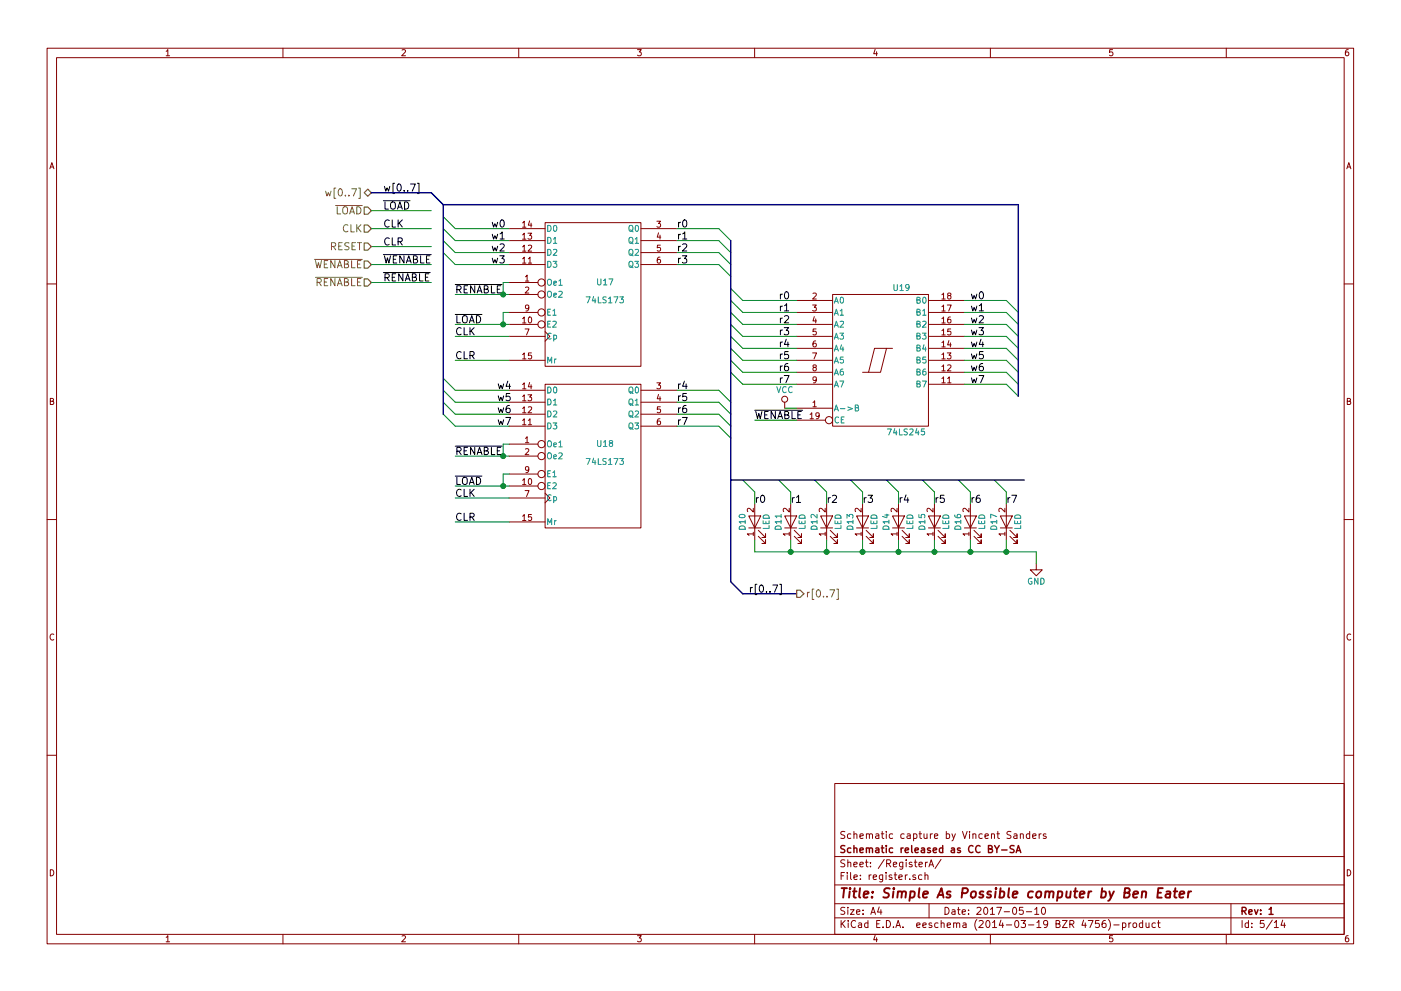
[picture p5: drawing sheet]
<svg xmlns="http://www.w3.org/2000/svg" width="297mm" height="210mm" viewBox="0 0 297 210" stroke-linecap="round" stroke-linejoin="round" font-family="sans-serif">
<g fill="none" stroke="#840000" stroke-width=".21">
<path d="M10 10.2h277v190h-277zM12 12.2h273v186h-273zM35.2 10.9l.4-.4v1.3M35.2 11.8h.8M60 10.2v2M85.2 10.6l.5-.1 .3 .4-.8 .9h.8M110 10.2v2M135.2 10.5h.8l-.5 .5 .3 .1 .2 .2-.1 .4-.2 .1-.5-.1M160 10.2v2M185.5 10.5l-.3 .9h.8M185.9 11v.8M210 10.2v2"/>
<path d="M235.9 10.5h-.6l-.1 .6h.6l.2 .5-.3 .2-.5-.1M260 10.2v2M285.9 10.5l-.4 .1-.2 .2-.1 .8 .3 .2 .4-.1 .1-.4-.1-.2-.4-.1-.3 .3M10.6 35.8l.4-1.3 .4 1.3M10.7 35.4h.6M285.5 35.8l.5-1.3 .4 1.3M285.7 35.4h.6M107.9 59.9h6.1M107.9 48.5h7.7M107.9 51h7.7M107.9 53.6h7.7M107.9 56.1h7.7"/>
<path d="M110.8 54.9l.4-.3v1.2M110.8 52.4l.4-.4v1.3M110.8 49.8l.4-.3v1.2M110.8 47.3l.4-.4v1.3M110.8 55.8h.7M110.8 53.3h.7M110.8 50.7h.7M110.8 48.2h.7M111.4 58.7l.4-.3v1.2M111.4 59.6h.7M111.9 49.5h.8l-.4 .5 .4 .1v.5l-.2 .1-.6-.1M112 54.9l.4-.3v1.2"/>
<path d="M112 52.1l.5-.1 .2 .4-.8 .9h.8M112 55.8h.7M112.3 46.9l-.3 .9h.8M112.6 47.3v.9M115.6 47.2h20.3v30.5h-20.3zM135.9 48.5h7.6M135.9 51h7.6M135.9 53.6h7.6M135.9 56.1h7.6M139.3 46.9h.8l-.5 .5 .4 .1v.6l-.2 .1-.5-.1M139.6 49.4l-.3 .9h.8M139.9 54.6h-.3l-.2 .3-.1 .7 .3 .2 .4-.1-.1-.6-.3-.1-.3 .3"/>
<path d="M139.9 49.9v.8M140 52h-.6l-.1 .6h.7v.6l-.2 .1-.5-.1M10 60.2h2M107.9 62.5h6.1M107.9 71.4h7.7M107.9 66.3h6.1M107.9 68.8h6.1M107.9 76.4h7.7M110.8 67.6l.4-.3v1.2M110.8 75.2l.4-.3v1.2M110.8 68.5h.7M110.8 76.1h.7"/>
<path d="M111.3 69.8h.9l-.6 1.3M111.4 61l.5-.1 .2 .4-.8 .9h.8M112.1 65.2l-.2 .3-.4-.1v-.6l.4-.1 .2 .2v.8l-.3 .3h-.3M112.1 67.4l.2-.1a.67 .67 0 0 1 .4 .6 .67 .67 0 0 1-.4 .6l-.3-.5zM112.7 74.9h-.6l-.1 .6h.7v.5l-.2 .1-.5-.1M115.6 70.4l1 1-1 1M168.9 71.4h7.6M168.9 66.3h7.6M168.9 68.8h7.6M168.9 76.4h7.6M168.9 63.7h7.6M168.9 73.9h7.6"/>
<path d="M168.9 79h7.6M172.3 64.7h.8l-.5 .5 .4 .1v.6l-.2 .1-.5-.1M172.3 74.9h.8l-.5 1.2M172.4 62.3l.4-.1 .3 .3-.8 .9h.8M172.6 77.9l-.2-.2v-.2h.6v.3l-.5 .2-.1 .2v.4l.2 .1h.2l.3-.3-.1-.3-.2-.2M172.6 67.2l-.2 .9h.7M172.9 72.3l-.3 .1-.2 .2v.7l.2 .3 .4-.1-.1-.6-.3-.1-.2 .2M172.9 67.7v.8M173 69.8h-.6v.6h.6v.5l-.2 .2-.4-.2M176.5 62.5h20.3v27.9h-20.3zM188 73.9l-1.3 5.1h-2.6M189.2 73.9h-3.8l-1.3 5.1h-1.2"/>
<path d="M196.8 71.4h7.7M196.8 66.3h7.7M196.8 68.8h7.7M196.8 76.4h7.7M196.8 63.7h7.7M196.8 73.9h7.7M196.8 79h7.7M199.7 77.8l.4-.4v1.3M199.7 75.2l.4-.3v1.2M199.7 72.7l.4-.4v1.3M199.7 70.1l.4-.3v1.3M199.7 67.6l.4-.3v1.2"/>
<path d="M199.7 65.1l.4-.4v1.3M199.7 62.5l.4-.3v1.2M199.7 68.5h.7M199.7 76.1h.7M199.7 78.7h.7M199.7 73.6h.7M199.7 71.1h.7M199.7 66h.7M199.7 63.4h.7M200.8 74.9h.8l-.4 .5 .4 .1v.5l-.2 .1-.6-.1M200.8 64.7h.9l-.6 1.3M200.9 77.5l.5-.1 .2 .4-.8 .9h.8"/>
<path d="M201.1 62.7l-.2-.2 .1-.2h.6v.3l-.6 .2-.1 .2 .1 .3 .1 .1h.3l.2-.2v-.4l-.2-.1M201.2 72.3l-.3 .9h.8M201.5 67.3h-.4l-.1 .3-.1 .7 .2 .2 .5-.1-.1-.6-.4-.1-.2 .3M201.5 72.7v.9M201.6 69.8h-.6l-.1 .6h.7v.5l-.2 .2-.5-.2M285 60.2h2M10.7 85.1h.5l.1-.5-.6-.1v1.3h.5l.2-.4-.3-.3M107.9 94.2h6.1M107.9 96.8h6.1M107.9 82.8h7.7M107.9 85.3h7.7M107.9 87.9h7.7"/>
<path d="M107.9 90.4h7.7M110.8 89.2l.4-.4v1.3M110.8 86.7l.4-.4v1.3M110.8 84.1l.4-.3v1.2M110.8 81.6l.4-.4v1.3M110.8 90.1h.7M110.8 87.6h.7M110.8 85h.7M110.8 82.5h.7M111.4 93l.4-.3v1.2M111.4 95.3l.5-.1 .2 .3-.8 1h.8M111.4 93.9h.7"/>
<path d="M111.9 83.8h.8l-.4 .4 .4 .1v.6l-.2 .1-.6-.1M112 89.2l.4-.4v1.3M112 86.4l.5-.1 .2 .4-.8 .9h.8M112 90.1h.7M112.1 99.5l-.2 .3-.4-.1v-.6l.4-.1 .2 .2v.8l-.3 .3h-.3M112.3 81.1l-.3 1h.8M112.6 81.6v.9M115.6 81.5h20.3v30.5h-20.3zM135.9 82.8h7.6M135.9 85.3h7.6M135.9 87.9h7.6M135.9 90.4h7.6"/>
<path d="M139.3 81.2h.8l-.5 .5 .4 .1v.6l-.2 .1-.5-.1M139.6 83.7l-.3 .9h.8M139.9 88.8l-.3 .1-.2 .2-.1 .8 .3 .2 .4-.1-.1-.6-.3-.1-.3 .3M139.9 84.2v.8M140 86.3h-.6l-.1 .6h.7v.5l-.2 .2-.5-.2M166.4 85.3v1.3M168.9 86.6h7.6M168.9 81.5h7.6M168.9 89.1h6.1M171.8 87.9l.3-.3v1.2M171.8 88.8h.7M172.4 85.4l.3-.4v1.3"/>
<path d="M172.4 86.3h.7M173.1 80.5l-.3 .2h-.3l-.1-.6 .4-.1 .3 .2-.1 .7-.3 .3h-.2M173.7 88.1l-.2 .3-.4-.1-.1-.6 .5-.1 .2 .2-.1 .7-.3 .3h-.2M196.8 81.5h7.7M199.7 80.3l.4-.3v1.2M199.7 81.2h.7M200.9 80.3l.4-.3v1.2M200.9 81.2h.7M285.6 85.1h.6l.1-.5-.7-.1v1.3h.6l.2-.4-.3-.3M10 110.2h2M107.9 105.7h7.7M107.9 100.6h6.1"/>
<path d="M107.9 103.1h6.1M107.9 110.7h7.7M110.8 101.9l.4-.4v1.3M110.8 109.5l.4-.3v1.2M110.8 102.8h.7M110.8 110.4h.7M111.3 104.1h.9l-.6 1.3M112.1 101.6l.2-.1a.67 .67 0 0 1 .4 .7 .67 .67 0 0 1-.4 .6l-.3-.5zM112.7 109.2h-.6l-.1 .5h.7v.6l-.2 .1-.5-.1M115.6 104.6l1 1.1-1 1M158.7 109.5h2.6l-1.3 2.5zM158.7 112h2.6"/>
<path d="M159.7 113.3h-1.3l.4 .3M159.7 107.8v.8l-.9-.8-.4 .3 .1 .5M159.7 112.9v.7M160 106.9v7.6M160.8 113.8l1.5 1.5v-.8v.8h-.8M160.8 112.5l1.5 1.5v-.7v.7h-.8M166.4 109.5h2.5l-1.3 2.5zM166.4 112h2.5M167.3 113.3h-1.2l.3 .3M167.3 107.8v.8l-.9-.8-.3 .3 .1 .5M167.3 112.9v.7M167.6 106.9v7.6"/>
<path d="M168.4 113.8l1.5 1.5v-.8v.8h-.7M168.4 112.5l1.5 1.5v-.7v.7h-.7M174 109.5h2.5l-1.2 2.5zM174 112h2.5M175 113.3h-1.3l.3 .3M175 107.8v.8l-1-.8-.3 .3 .1 .5M175 112.9v.7M175.3 106.9v7.6M176 113.8l1.5 1.5v-.8v.8h-.7M176 112.5l1.5 1.5v-.7v.7h-.7M181.6 109.5h2.5l-1.2 2.5zM181.6 112h2.5"/>
<path d="M182.6 113.3h-1.3l.4 .3M182.6 107.8v.8l-.9-.8-.4 .3 .1 .5M182.6 112.9v.7M182.9 106.9v7.6M183.6 113.8l1.6 1.5v-.8v.8h-.8M183.6 112.5l1.6 1.5v-.7v.7h-.8M189.2 109.5h2.6l-1.3 2.5zM189.2 112h2.6M190.2 113.3h-1.3l.4 .3M190.2 107.8v.8l-.9-.8-.4 .3 .1 .5M190.2 112.9v.7M190.5 106.9v7.6"/>
<path d="M191.3 113.8l1.5 1.5v-.8v.8h-.8M191.3 112.5l1.5 1.5v-.7v.7h-.8M196.8 109.5h2.6l-1.3 2.5zM196.8 112h2.6M197.8 113.3h-1.3l.4 .3M197.8 107.8v.8l-.9-.8-.4 .3 .1 .5M197.8 112.9v.7M198.1 106.9v7.6M198.9 113.8l1.5 1.5v-.8v.8h-.8M198.9 112.5l1.5 1.5v-.7v.7h-.8M204.5 109.5h2.5l-1.3 2.5zM204.5 112h2.5"/>
<path d="M205.4 113.3h-1.2l.3 .3M205.4 107.8v.8l-.9-.8-.3 .3 .1 .5M205.4 112.9v.7M205.7 106.9v7.6M206.5 113.8l1.5 1.5v-.8v.8h-.7M206.5 112.5l1.5 1.5v-.7v.7h-.7M212.1 109.5h2.5l-1.2 2.5zM212.1 112h2.5M213.1 113.3h-1.3l.3 .3M213.1 107.8v.8l-1-.8-.3 .3 .1 .5M213.1 112.9v.7M213.4 106.9v7.6"/>
<path d="M214.1 113.8l1.5 1.5v-.8v.8h-.7M214.1 112.5l1.5 1.5v-.7v.7h-.7M219.7 119.6v1.3h1.3l-1.3 1.3-1.3-1.3h1.3M285 110.2h2M11.4 134.6a.58 .58 0 0 0-.8 .5 .58 .58 0 0 0 .8 .6M286.4 134.6a.58 .58 0 0 0-.8 .5 .58 .58 0 0 0 .8 .6M10 160.2h2M177 166.2h108v32h-108zM179.1 176.5l-.6-.1-.2 .3v.3l.7 .3v.5l-.2 .1-.5-.1M180.4 177l-.4-.1-.3 .3 .1 .6 .2 .1 .4-.1M181.1 177l.2-.1 .3 .1 .1 .9M181.1 176.4v1.5"/>
<path d="M182.3 177.4l.7-.1v-.3l-.5-.1-.2 .2 .1 .7h.6M183.7 177l.2-.1 .4 .1v.9M183.7 176.9v1M184.3 177.1l.3-.2 .3 .1 .1 .9M185.7 177h.6v.9M186.3 177.3l-.7 .2 .3 .4 .4-.1M186.8 176.9h.6M187 176.4v1.3l.4 .2M187.9 176.4v.1M187.9 176.9v1M189.3 177l-.5-.1-.3 .3 .1 .6 .2 .1 .5-.1M191.7 177l-.4-.1-.3 .3 .1 .6 .2 .1 .4-.1"/>
<path d="M192.4 177h.5l.1 .9M193 177.3l-.7 .2 .2 .4 .5-.1M193.7 177l.4-.1 .3 .3-.1 .6h-.6M193.7 176.9v1.5M194.8 176.9h.6M195 176.4v1.3l.4 .2M195.9 176.9l.1 .9 .3 .1 .2-.1M196.5 176.9v1M197.3 176.9v1M197.7 176.9l-.4 .3M198.1 177.4l.7-.1v-.3l-.5-.1-.2 .2 .1 .7h.6M200.6 177l.5-.1 .2 .3-.1 .6h-.6"/>
<path d="M200.6 176.4v1.5M201.8 176.9l.4 1M202.6 176.9l-.5 1.4-.3 .1M204.1 176.4l.4 1.5 .6-1.5M205.6 176.4v.1M205.6 176.9v1M206.3 177l.2-.1 .4 .1v.9M206.3 176.9v1M208.3 177l-.5-.1-.3 .3 .1 .6 .2 .1 .5-.1M208.8 177.4l.7-.1v-.3l-.4-.1-.3 .2 .1 .7h.6M210.2 177l.2-.1 .4 .1v.9M210.2 176.9v1"/>
<path d="M211.4 176.9h.5M211.6 176.4v1.3l.3 .2M214.4 176.5l-.6-.1-.3 .3 .1 .3 .7 .3v.5l-.2 .1-.6-.1M215 177h.6v.9M215.6 177.3l-.7 .2 .2 .4 .5-.1M216.3 177l.2-.1 .4 .1 .1 .9M216.3 176.9v1M218.3 177l-.4-.1-.3 .3 .1 .6 .2 .1 .4-.1M218.3 176.4v1.5M218.9 177.4l.8-.1-.1-.3-.4-.1-.3 .2 .1 .7h.6M220.3 176.9v1M220.8 176.9l-.5 .3"/>
<path d="M221.8 177l-.4-.1-.2 .2 .1 .2 .5 .2v.3h-.6M285 160.2h2M10.7 184.5a.65 .65 0 0 1 .7 .7 .65 .65 0 0 1-.7 .6zM35.2 198.9l.4-.4v1.3M35.2 199.8h.8M60 198.2v2M85.2 198.6l.5-.1 .3 .4-.8 .9h.8M110 198.2v2M135.2 198.5h.8l-.5 .5 .3 .1 .2 .2-.1 .4-.2 .1-.5-.1M160 198.2v2M177 194.7h108M177 191.7h108"/>
<path d="M177 187.8h108M177 181.7h108M178.3 195.3v1.5M178.3 185.8h.5M178.5 195.9l.7 .9M179 185.1h-.7v1.5M179.1 192.6l-.6-.1-.2 .3v.3l.7 .3v.5l-.2 .1-.5-.1M179.1 182.5l-.6-.1-.2 .3v.3l.7 .4v.4l-.2 .1-.5-.1M179.2 195.3l-.9 .9M179.6 185.1v.2M179.6 185.6v1M179.8 192.5v.2"/>
<path d="M179.8 183.1l.2-.2 .3 .1 .1 .9M179.8 182.4v1.5M179.8 193v1M179.8 195.3v.1M179.8 195.8v1M180.3 193h.8l-.8 1h.8M180.3 185.1v1.3l.2 .2M181 183.4l.7-.1v-.3l-.4-.1-.3 .2 .1 .7h.6M181.1 186.1l.7-.1-.1-.3-.4-.1-.2 .2v.7h.6M181.4 195.4a.71 .71 0 0 0-1 .5 .71 .71 0 0 0 .7 .9l.3-.1M181.6 193.5l.7-.1v-.3l-.5-.1-.2 .2 .1 .7h.6M182 195.9h.6l.1 .9"/>
<path d="M182.3 183.4l.7-.1v-.3l-.5-.1-.2 .2 .1 .7h.6M182.4 186.5v.1M182.4 185.7v.1M182.7 196.2l-.7 .2 .2 .4 .5-.1M183 193.9v.1M183 193.1v.1M183.5 182.9h.5M183.7 182.4v1.3l.3 .2M184 195.9l-.4-.1-.3 .3 .1 .6 .2 .1 .4-.1M184 195.3v1.5M184.3 185.6v1M184.6 183.8v.1"/>
<path d="M184.6 183v.1M184.6 194l.5-1.5 .5 1.5M184.7 185.6l-.4 .3M184.8 193.6h.7M185.1 186.1l.8-.1-.1-.3-.4-.1-.3 .2 .1 .7h.6M185.5 198.4l-.3 1h.8M185.9 199v.8M185.9 196h.5M186.4 192.4l-.3 1.1h.9M186.6 195.3h-.7v1.5h.7M186.8 193v1M187.1 185.6v1.4l-.2 .1-.4-.1"/>
<path d="M187.1 185.7l-.4-.1-.3 .3 .1 .6 .2 .1 .4-.1M187.2 196.7v.1M187.5 182.3l-1.3 2M187.9 185.1v.2M187.9 185.6v1M187.9 195.3a.76 .76 0 0 1 .9 .7 .76 .76 0 0 1-.9 .8zM188 183.2l.7-.1 .1-.2v-.3l-.2-.2h-.6v1.5M188.3 183.2l.5 .7M189.1 185.7l-.4-.1-.2 .2 .1 .2 .5 .2v.3h-.6M189.4 183.4l.7-.1v-.3l-.5-.1-.2 .2 .1 .7h.6M189.4 196.7v.1M189.6 185.6h.5"/>
<path d="M189.8 185.1v1.3l.3 .2M189.9 196.8l.5-1.5 .5 1.5M190.1 196.4h.7M190.6 186.1l.7-.1-.1-.3-.4-.1-.2 .2 .1 .7h.5M191.4 182.9v1.4l-.3 .1-.3-.1M191.4 183l-.4-.1-.3 .3 .1 .6 .2 .1 .4-.1M191.4 196.7v.1M191.9 185.6v1M192.1 182.4v.2M192.1 182.9v1M192.4 185.6l-.5 .3M192.9 186.5v.1"/>
<path d="M193.3 183l-.3-.1-.2 .2v.3l.5 .1v.3h-.5M193.9 182.9h.5M194.1 182.4v1.3l.3 .2M194.1 185.7l-.3-.1-.3 .2 .1 .2 .5 .2v.3h-.6M194.4 196.3l.7-.1-.1-.3-.4-.1-.2 .2v.7h.6M194.8 183.4l.8-.1-.1-.3-.4-.1-.3 .2 .1 .7h.6M195.5 185.7l-.5-.1-.3 .3 .1 .6 .2 .1 .5-.1M195.7 196.3l.7-.1-.1-.3-.4-.1-.2 .2v.7h.6M196.1 185.7l.2-.1 .4 .1v.9M196.1 185.1v1.5M196.2 182.9v1M196.6 182.9l-.4 .3"/>
<path d="M197 183.9l.4-1.5 .5 1.5M197 191.7v3M197.1 183.5h.7M197.5 195.9l-.3-.1-.2 .2v.2l.5 .2v.3h-.5M198.9 195.9l-.4-.1-.3 .3v.6l.3 .1 .4-.1M199.5 182.3l-1.3 2M199.5 195.9l.2-.1 .4 .1 .1 .9M199.5 195.3v1.5M200.4 192.5a.76 .76 0 0 1 .8 .8 .76 .76 0 0 1-.8 .7zM200.8 196.3l.7-.1v-.3l-.5-.1-.2 .2 .1 .7h.6M201.9 193.1h.5l.1 .9M202.2 195.9l.2-.1 .4 .1v.9"/>
<path d="M202.2 195.8v1M202.5 193.4l-.7 .2 .2 .4 .5-.1M202.8 196l.2-.2 .4 .1 .1 .9M203 193h.6M203.2 192.5v1.3l.4 .2M204 193.5l.7-.1-.1-.3-.4-.1-.2 .2 .1 .7h.5M204.2 195.9h.6v.9M204.8 196.2l-.7 .2 .2 .4 .5-.1M205.4 193.9v.1M205.4 193.1v.1M207.1 195.1a1.71 1.71 0 0 0 0 2.3M207.1 192.7l.6-.2 .3 .4-.9 1.1h.9"/>
<path d="M207.6 195.4l.6-.1 .3 .4-1 1.1h1M208.7 192.7l.2-.2a.8 .8 0 0 1 .5 .8 .8 .8 0 0 1-.5 .7l-.3-.6zM209.2 195.4l.2-.1a.8 .8 0 0 1 .5 .7 .8 .8 0 0 1-.5 .8l-.4-.6zM210 192.9l.4-.4v1.5M210 198.2v2M210 194h.8M210.4 195.7l.5-.4v1.5M210.4 196.8h.9M211.3 192.5h1l-.6 1.5M212.2 195.2l-.3 1.1h.9M212.6 195.8v1M212.9 193.4h1.1"/>
<path d="M213.4 196.2h1.1M214.8 192.7l.2-.2a.8 .8 0 0 1 .6 .8 .8 .8 0 0 1-.6 .7l-.3-.6zM215.3 195.4l.2-.1a.8 .8 0 0 1 .5 .7 .8 .8 0 0 1-.5 .8l-.4-.6zM216.5 195.3h.9l-.5 .6 .4 .1v.7l-.2 .1-.6-.1M216.9 192.5h-.7l-.1 .7 .7-.1 .2 .3-.1 .5-.2 .1-.6-.1M217.6 193.4h1.1M218.1 196.2h1.1M219.4 192.9l.4-.4v1.5M219.4 194h.8M219.8 195.7l.5-.4v1.5M219.8 196.8h.9M221 192.7l.2-.2a.8 .8 0 0 1 .5 .8 .8 .8 0 0 1-.5 .7l-.4-.6z"/>
<path d="M222.1 195.9l-.3 .3h-.3l-.2-.3v-.3l.2-.3h.3l.3 .3a1.01 1.01 0 0 1-.4 1.2h-.3M223.9 196l.7-.1v-.5l-.2-.1h-.5v1.5h.6l.2-.1 .1-.4-.4-.3M225.2 195.3h1.1l-1.1 1.5h1.1M226.8 196.1l.7-.1 .2-.2-.1-.4-.2-.1h-.6v1.5M227.2 196.1l.5 .7M229.7 195.2l-.3 1.1h.9M230.1 195.8v1M230.7 195.3h1l-.6 1.5M233 195.3h-.7l-.1 .7 .7-.1 .2 .3-.1 .5-.2 .1-.6-.1M234.4 195.3l-.5 .1a1.11 1.11 0 0 0-.1 1.3l.4 .1 .2-.1 .1-.5-.3-.3h-.4l-.1 .3M235 195.1a1.71 1.71 0 0 1 0 2.3M235.9 198.5h-.6l-.1 .6h.6l.2 .5-.3 .2-.5-.1"/>
<path d="M236.1 196.2h1.2M238 195.9l.4-.1 .3 .3-.1 .6h-.6M238 195.8v1.5M239.3 195.8v1M239.8 195.8l-.5 .3M240.3 195.9l.2-.1 .4 .1 .1 .6-.1 .2-.4 .1-.2-.1zM242.3 195.9l-.5-.1-.2 .3v.6l.2 .1 .5-.1M242.3 195.3v1.5M243 195.8l.1 .9 .3 .1 .2-.1M243.6 195.8v1M245 195.9l-.5-.1-.3 .3 .1 .6 .2 .1 .5-.1M245.4 195.8h.6"/>
<path d="M245.6 195.3v1.3l.4 .2M260 198.2v2M261 191.7v6.5M263.3 195.3v1.5M264.7 195.9l-.4-.1-.3 .3 .1 .6 .2 .1 .4-.1M264.7 195.3v1.5M265.4 196.7v.1M265.4 195.9v.1M268 195.3h-.7l-.1 .7 .7-.1 .1 .3v.5l-.2 .1-.6-.1M269.7 195.2l-1.2 1.9M270.2 195.7l.4-.4v1.5M270.2 196.8h.8"/>
<path d="M272 195.2l-.4 1.1h.9M272.3 195.8v1M285.6 184.5a.65 .65 0 0 1 .8 .7 .65 .65 0 0 1-.8 .6zM285.9 198.5l-.4 .1-.2 .2-.1 .8 .3 .2 .4-.1 .1-.4-.1-.2-.4-.1-.3 .3"/>
<circle cx="114.8" cy="59.9" r=".76"/>
<circle cx="114.8" cy="68.8" r=".76"/>
<circle cx="114.8" cy="66.3" r=".76"/>
<circle cx="114.8" cy="62.5" r=".76"/>
<circle cx="114.8" cy="94.2" r=".76"/>
<circle cx="114.8" cy="96.8" r=".76"/>
<circle cx="166.4" cy="84.7" r=".63"/>
<circle cx="175.8" cy="89.1" r=".76"/>
<circle cx="114.8" cy="100.6" r=".76"/>
<circle cx="114.8" cy="103.1" r=".76"/>
</g>
<g fill="none" stroke="#840000" stroke-width=".3">
<path d="M179.1 179.5l-.6-.1-.2 .3v.3l.7 .3v.5l-.2 .1-.5-.1M180.4 180l-.4-.1-.3 .3 .1 .6 .2 .1 .4-.1M181.1 179.4v1.5M183.7 179.9v1M185.7 180h.6v.9M186.8 179.9h.6M187 179.4v1.3l.4 .2M187.9 179.4v.1M187.9 179.9v1M189.3 180l-.5-.1-.3 .3 .1 .6 .2 .1 .5-.1M191.1 179.9v1M191.5 179.9l-.4 .3"/>
<path d="M193.3 179.4v1.3l.2 .2M195.4 180h.6v.9M197.2 180l-.3-.1-.3 .2 .1 .2 .5 .2v.3h-.6M199.9 180l-.5-.1-.2 .3v.6l.2 .1 .5-.1M199.9 179.4v1.5M201.7 180h.6l.1 .9M203.6 180l-.4-.1-.2 .2 .1 .2 .5 .2v.3h-.6M206.3 179.5a.71 .71 0 0 0-1 .5 .71 .71 0 0 0 .7 .9l.3-.1M207.8 179.5a.71 .71 0 0 0-1 .5 .71 .71 0 0 0 .7 .9l.3-.1M210.9 179.4l.5 .8 .5-.8M215 179.5l-.6-.1-.3 .3 .1 .3 .7 .3v.5l-.2 .1-.6-.1M181.1 180l.2-.1 .3 .1 .1 .9"/>
<path d="M182.3 180.4l.7-.1v-.3l-.5-.1-.2 .2 .1 .7h.6M183.7 180l.2-.1 .4 .1v.9M184.3 180.1l.3-.2 .3 .1 .1 .9M186.3 180.3l-.7 .2 .3 .4 .4-.1M191.9 180.4l.7-.1v-.3l-.4-.1-.3 .2 .1 .7h.6M194 180.4l.7-.1v-.3l-.5-.1-.2 .2 .1 .7h.6M196 180.3l-.7 .2 .2 .4 .5-.1M197.9 180.4l.7-.1-.1-.3-.4-.1-.2 .2v.7h.6M202.4 180.3l-.7 .2 .2 .4 .5-.1M209.6 180.1l.7-.1v-.5l-.2-.1h-.5v1.5h.6l.2-.1v-.4l-.3-.3M211.4 180.2v.7M212.4 180.3h1.1"/>
<path d="M215.4 180.9l.5-1.5 .5 1.5M215.6 180.5h.7M263.3 193.3l.8-.1 .1-.2-.1-.3-.2-.2h-.6v1.5M263.7 193.3l.5 .7M264.8 193.5l.7-.1-.1-.3-.4-.1-.2 .2v.7h.6M266 193l.3 1 .4-1M267.3 193.9v.1M267.3 193.1v.1M269.1 192.9l.4-.4v1.5M269.1 194h.8"/>
</g>
<g fill="none" stroke="#840000" stroke-width=".41">
<path d="M178.4 188.4h1.2M179 188.4l-.2 2M180.2 189.1l-.2 1.3M180.2 188.4v.2l.1-.1-.1-.1v.2M180.8 189.1h.8M181.2 188.4l-.2 1.8 .1 .1 .4 .1M182.3 188.4l-.2 1.8 .3 .2M183.1 189.8l1-.2v-.4h-.8l-.2 1 .2 .2 .6-.1M184.9 190.3v.1M185 189.2v.2l-.1-.1 .1-.1v.2M188.6 188.5l-.7-.1-.3 .2-.1 .6 .8 .4 .1 .5-.4 .3-.7-.1M189.4 189.1l-.1 1.3"/>
<path d="M189.5 188.4v.2l.1-.1-.1-.1v.2M190.4 189.3l.3-.2 .5 .1-.1 1.2M190.4 189.1l-.2 1.3M191.2 189.4a.52 .52 0 0 1 .8-.2v1.2M193.1 189.2l.5-.1 .3 .2-.1 1a.67 .67 0 0 1-.9 0M193.1 189.1l-.3 2M194.9 188.4l-.2 1.8 .3 .2M195.7 189.8l1-.2v-.4l-.6-.1-.3 .3v.9h.7M198.7 190.4l.9-2 .5 2M199 189.9h.9M201.5 189.2l-.4-.1-.4 .4 .3 .3 .4 .1 .1 .3-.1 .1h-.8M204 189.5l1-.1a.56 .56 0 0 0 .1-.9l-1-.1-.2 2"/>
<path d="M206 189.3l.3-.2 .6 .2v.8l-.4 .3-.6-.1zM208.5 189.2l-.5-.1-.3 .4 .2 .3 .5 .1 .1 .3-.1 .1h-.8M210.1 189.2l-.4-.1-.4 .4 .3 .3 .4 .1 .1 .3-.1 .1h-.8M211.1 189.1l-.2 1.3M211.2 188.4v.2l.1-.1-.1-.1v.2M212.1 189.2l.5-.1 .3 .2-.1 1a.67 .67 0 0 1-.9 0M212.1 188.4l-.2 2M213.9 188.4l-.2 1.8 .3 .2M214.7 189.8l1-.2v-.4l-.6-.1-.3 .3v.9h.7M219 189.2l-.2-.1a.67 .67 0 0 0-.8 .4v.8l.3 .1 .6-.1M219.9 189.3l.3-.2 .5 .2v.8l-.4 .3-.6-.1zM221.7 189.3l.3-.2 .5 .1-.1 1.2"/>
<path d="M221.7 189.1l-.2 1.3M222.5 189.4a.52 .52 0 0 1 .8-.2v1.2M224.4 189.2l.5-.1 .3 .2-.1 1a.67 .67 0 0 1-.9 0M224.4 189.1l-.3 2M226.2 189.1l-.1 1.2 .5 .1 .3-.1M227 189.1l-.1 1.3M227.7 189.1h.7M228 188.4l-.2 1.8 .1 .1 .4 .1M228.9 189.8l1-.2v-.4l-.6-.1-.3 .3v.9h.7M230.8 189.1l-.1 1.3M231.4 189.1l-.4 .1-.2 .3M233.6 189.2l.6-.1 .2 .2-.1 1a.67 .67 0 0 1-.8 0"/>
<path d="M233.7 188.4l-.2 2M235.2 189.1l.3 1.3M236.2 189.1l-.9 1.8-.4 .2M238.4 189.4l.9-.1a.46 .46 0 0 0 .2-.5 .46 .46 0 0 0-.3-.4h-.7l-.2 2h.8l.2-.1 .2-.5-.4-.4M240.3 189.8l1-.2-.1-.4-.6-.1-.3 .3v.9h.8M242.2 189.3l.3-.2 .5 .1-.1 1.2M242.2 189.1l-.2 1.3M245.5 189.4h.7M246.5 188.4h-.9l-.2 2h.9M247.3 189.2h.8l-.1 1.2M248.1 189.6l-.7 .1a.4 .4 0 0 0-.3 .3 .4 .4 0 0 0 .2 .4l.7-.1M248.8 189.1h.8"/>
<path d="M249.2 188.4l-.2 1.8 .1 .1 .4 .1M250.1 189.8l1-.2-.1-.4-.6-.1-.3 .3v.9h.8M252 189.1l-.2 1.3M252.6 189.1l-.4 .1-.3 .3"/>
</g>
<g fill="none" stroke="#008484" stroke-width=".21">
<path d="M116.1 59.4l.3-.1h.3l.2 .8a.42 .42 0 0 1-.2 .4 .42 .42 0 0 1-.4-.1l-.2-.3zM116.1 55.4a.64 .64 0 0 1 .7 .7 .64 .64 0 0 1-.7 .6zM116.1 52.9a.64 .64 0 0 1 .7 .6 .64 .64 0 0 1-.7 .7zM116.1 50.4a.64 .64 0 0 1 .7 .6 .64 .64 0 0 1-.7 .6zM116.1 47.8a.64 .64 0 0 1 .7 .7 .64 .64 0 0 1-.7 .6zM117.3 55.4h.8l-.5 .5 .4 .1v.6l-.2 .1-.5-.1M117.3 53l.5-.1 .3 .4-.8 .9h.8M117.3 50.7l.4-.3v1.2M117.3 51.6h.8M117.4 47.9l.2-.1a.67 .67 0 0 1 .5 .7 .67 .67 0 0 1-.5 .6l-.3-.5zM118.5 59.6l.3-.3v1.2M126.7 59.2v1l.2 .2h.3l.2-.2v-1"/>
<path d="M128 59.5l.3-.3v1.2M129.1 59.2h.8l-.5 1.2M133.4 50.5l.2-.1h.4l.2 .8a.42 .42 0 0 1-.2 .4 .42 .42 0 0 1-.5 0l-.2-.4zM133.4 53.1l.2-.2 .4 .1 .2 .7a.42 .42 0 0 1-.2 .4 .42 .42 0 0 1-.5 0l-.2-.4zM133.4 55.6l.2-.2 .4 .1 .2 .8a.42 .42 0 0 1-.2 .4 .42 .42 0 0 1-.5-.1l-.2-.3zM133.5 47.9h.5l.2 .8a.42 .42 0 0 1-.2 .3 .42 .42 0 0 1-.5 0l-.2-.3zM133.6 48.8l.6 .4M133.6 51.3l.6 .4M133.6 53.9l.6 .4M133.6 56.4l.6 .4M134.6 55.4h.8l-.4 .5 .3 .1v.6l-.1 .1-.6-.1M134.7 50.7l.3-.3v1.2"/>
<path d="M134.7 53l.5-.1 .2 .4-.8 .9h.8M134.7 51.6h.7M134.8 47.9l.2-.1a.67 .67 0 0 1 .4 .7 .67 .67 0 0 1-.4 .6l-.3-.5zM116.1 62l.3-.2h.3l.2 .8a.42 .42 0 0 1-.2 .4 .42 .42 0 0 1-.4 0l-.2-.4zM116.1 77v-1.2l.5 .9 .4-.9v1.2M116.1 66.2h.5M116.1 68.7h.5M116.7 65.6h-.6v1.3h.6M116.7 68.1h-.6v1.3h.6M116.8 70.8a.56 .56 0 0 0-.7 .5 .56 .56 0 0 0 .7 .5M117.2 66l.4-.4v1.3M117.2 68.2l.5-.1 .2 .4-.8 .9h.8"/>
<path d="M117.2 66.9h.7M117.4 60.1l.6-.1-.1-.3h-.3l-.2 .1v.6h.5M117.4 62.6l.6-.1-.1-.2-.3-.1-.2 .2v.6h.5M117.4 71.2l.4-.1 .2 .2-.1 .6h-.5M117.4 71.1v1.3M117.6 76.2v.8M117.9 76.2l-.3 .2M118.5 61.9l.5-.1 .2 .3-.8 1h.8M118.5 60.5h.7M124.3 63h.8l-.5 1.3M125.9 62.9l-.3 .9h.7M126.2 63.4v.9"/>
<path d="M126.8 63v1.3h.7M128 60.4h.7M128.5 63h-.6v.5a.54 .54 0 0 1 .6 .6l-.2 .2-.5-.1M129 63.3l.4-.3v1.3M129 64.3h.7M130.2 63h.8l-.5 1.3M131.4 63h.8l-.5 .5 .4 .1v.5l-.1 .2-.6-.2M176.9 64.3l.4-1.2 .4 1.2M176.9 66.9l.4-1.3 .4 1.3M176.9 69.4l.4-1.3 .4 1.3M176.9 72l.4-1.3 .4 1.3M176.9 74.5l.4-1.3 .4 1.3"/>
<path d="M176.9 77l.4-1.2 .4 1.2M176.9 79.6l.4-1.3 .4 1.3M177 64h.6M177 66.5h.6M177 69h.6M177 71.6h.6M177 74.1h.6M177 76.7h.6M177 79.2h.6M178.1 70.7h.7l-.4 .5 .4 .1v.5l-.2 .2-.5-.2M178.1 66l.4-.4v1.3M178.1 68.2l.5-.1 .2 .4-.7 .9h.7"/>
<path d="M178.1 66.9h.7M178.2 63.2l.2-.1a.67 .67 0 0 1 .5 .6 .67 .67 0 0 1-.5 .6l-.3-.5zM178.4 73.1l-.3 1h.8M178.7 78.3l-.3 .1-.2 .2-.1 .7 .3 .3 .4-.2-.1-.6h-.3l-.3 .2M178.7 73.6v.9M178.8 75.8h-.6l-.1 .5h.7v.6l-.2 .1-.5-.1M189.5 60.4v1l.3 .2h.2l.2-.2v-1M190.8 60.7l.4-.3v1.2M190.8 61.6h.7M192.7 60.9l-.2 .3-.4-.1v-.6l.4-.1 .2 .2v.7l-.3 .3h-.3M194.4 78.9l.6-.1v-.4l-.6-.1v1.3h.5l.2-.5-.3-.2M194.4 76.3l.6-.1v-.3l-.6-.1v1.2h.5l.2-.4-.3-.3"/>
<path d="M194.4 73.8l.6-.1v-.4l-.6-.1v1.3h.5l.2-.4-.3-.3M194.4 71.3l.6-.1v-.4l-.6-.1v1.3h.5l.2-.5-.3-.2M194.4 68.7l.6-.1v-.4l-.6-.1v1.3h.5l.2-.4-.3-.3M194.4 66.2l.6-.1v-.4l-.6-.1v1.3h.5l.2-.5-.3-.2M194.4 63.6l.6-.1v-.3l-.6-.1v1.2h.5l.2-.4-.3-.3M195.6 70.7h.7l-.4 .5 .4 .1v.5l-.2 .2-.5-.2M195.6 68.2l.5-.1 .2 .4-.7 .9h.7M195.6 66l.4-.4v1.3M195.6 66.9h.7M195.7 63.2l.2-.1a.67 .67 0 0 1 .5 .6 .67 .67 0 0 1-.5 .6l-.3-.5zM195.9 73.1l-.3 1h.8M196.2 78.3l-.3 .1-.2 .2-.1 .7 .3 .3 .4-.2-.1-.6h-.3l-.3 .2"/>
<path d="M196.2 73.6v.9M196.3 75.8h-.6l-.1 .5h.7v.6l-.2 .1-.5-.1M116.1 93.7l.3-.2 .3 .1 .2 .8a.42 .42 0 0 1-.2 .4 .42 .42 0 0 1-.4-.1l-.2-.3zM116.1 96.3l.3-.2h.3l.2 .8a.42 .42 0 0 1-.2 .4 .42 .42 0 0 1-.4 0l-.2-.4zM116.1 89.7a.64 .64 0 0 1 .7 .7 .64 .64 0 0 1-.7 .6zM116.1 87.2a.64 .64 0 0 1 .7 .6 .64 .64 0 0 1-.7 .7zM116.1 84.7a.64 .64 0 0 1 .7 .6 .64 .64 0 0 1-.7 .6zM116.1 82.1a.64 .64 0 0 1 .7 .6 .64 .64 0 0 1-.7 .7zM116.7 99.9h-.6v1.3h.6M117.3 89.7h.8l-.5 .5 .4 .1v.6l-.2 .1-.5-.1M117.3 87.3l.5-.1 .3 .3-.8 1h.8M117.3 85l.4-.3v1.2"/>
<path d="M117.3 85.9h.8M117.4 94.4l.6-.1-.1-.3-.3-.1-.2 .2v.6h.5M117.4 96.9l.6-.1-.1-.2-.3-.1-.2 .2v.6h.5M117.4 82.2l.2-.1a.67 .67 0 0 1 .5 .6 .67 .67 0 0 1-.5 .7l-.3-.5zM118.5 93.9l.3-.4v1.3M118.5 96.2l.5-.1 .2 .3-.8 1h.8M118.5 94.8h.7M124.3 97.3h.8l-.5 1.2M125.9 97.2l-.3 .9h.7M126.2 97.7v.8M126.7 93.5v1l.2 .2h.3l.2-.2v-1M126.8 97.3v1.2h.7"/>
<path d="M128 93.8l.3-.3v1.2M128 94.7h.7M128.5 97.3h-.6v.5a.54 .54 0 0 1 .6 .6l-.2 .1h-.5M129 97.6l.4-.3v1.2M129 98.5h.7M129.4 94l-.2-.2v-.2h.6v.3l-.5 .2-.1 .2v.3l.2 .1h.3l.2-.2-.1-.4-.1-.1M130.2 97.3h.8l-.5 1.2M131.4 97.3h.8l-.5 .5 .4 .1v.5l-.1 .1-.6-.1M133.4 82.3l.2-.2 .4 .1 .2 .8a.42 .42 0 0 1-.2 .3 .42 .42 0 0 1-.5 0l-.2-.3zM133.4 87.4l.2-.2h.4l.2 .8a.42 .42 0 0 1-.2 .4 .42 .42 0 0 1-.5 0l-.2-.4zM133.5 84.7h.5l.2 .8a.42 .42 0 0 1-.2 .4 .42 .42 0 0 1-.5-.1l-.2-.3zM133.5 89.8h.5l.2 .8a.42 .42 0 0 1-.2 .4 .42 .42 0 0 1-.5-.1l-.2-.3z"/>
<path d="M133.6 83.1l.6 .4M133.6 85.6l.6 .4M133.6 88.2l.6 .4M133.6 90.7l.6 .4M134.6 89.7h.8l-.4 .5 .3 .1v.6l-.1 .1-.6-.1M134.7 85l.3-.3v1.2M134.7 87.3l.5-.1 .2 .3-.8 1h.8M134.7 85.9h.7M134.8 82.2l.2-.1a.67 .67 0 0 1 .4 .6 .67 .67 0 0 1-.4 .7l-.3-.5zM164.7 82l.4 1.3 .4-1.3M166.7 82.1a.56 .56 0 0 0-.8 .6 .56 .56 0 0 0 .8 .5M167.9 82.1a.56 .56 0 0 0-.7 .6 .56 .56 0 0 0 .7 .5"/>
<path d="M176.9 87.2l.4-1.3 .4 1.3M176.9 82.1l.4-1.3 .4 1.3M177 86.8h.6M177 81.7h.6M177.8 88.6a.56 .56 0 0 0-.8 .5 .56 .56 0 0 0 .8 .5M178.1 80.8h.8l-.5 1.3M178.2 86.7h.9M178.4 89h.4M179 88.5h-.6v1.2h.6M179.8 86.3l.9 .4-.9 .4M181.3 86.5l.6-.1v-.4l-.6-.1v1.3h.5l.2-.4-.2-.3M188.1 91h.9l-.6 1.3"/>
<path d="M189.7 90.9l-.3 .9h.8M190 91.4v.9M190.7 91v1.3h.6M192.4 91.1h-.6l-.1 .4a.54 .54 0 0 1 .6 .6l-.1 .2-.5-.1M192.9 91.1l.5-.1 .2 .4-.8 .9h.8M194.4 90.9l-.3 .9h.8M194.4 81.4l.6-.1v-.4l-.6-.1v1.3h.5l.2-.4-.3-.3M194.7 91.4v.9M195.6 80.8h.8l-.5 1.3M196 91h-.6l-.1 .6h.7v.5l-.2 .2-.5-.2M116.1 111.3v-1.2l.5 .8 .4-.8v1.2M116.1 100.5h.5"/>
<path d="M116.1 103h.5M116.7 102.4h-.6v1.3h.6M116.8 105.1a.56 .56 0 0 0-.7 .5 .56 .56 0 0 0 .7 .5M117.2 100.2l.4-.3v1.3M117.2 102.5l.5-.1 .2 .4-.8 .9h.8M117.2 101.2h.7M117.4 105.5l.4-.1 .2 .2-.1 .6h-.5M117.4 105.4v1.2M117.6 110.5v.8M117.9 110.5l-.3 .2M156.8 111.8a.69 .69 0 0 1 .8-.2 .69 .69 0 0 1 .4 .7h-1.3zM156.8 109.3a.76 .76 0 0 1 1.2 .3 .74 .74 0 0 1-1.3-.2z"/>
<path d="M158 110.7h-1.3l.4 .4M158 110.4v.7M161.8 110.5v.6h1.3v-.6M161.8 109.5a.69 .69 0 0 1 .8-.2 .69 .69 0 0 1 .5 .7h-1.3zM162.4 110.7v.4M163.1 111.5v.6h-1.3M164.4 111.8a.69 .69 0 0 1 .8-.2 .69 .69 0 0 1 .4 .7h-1.3zM165.6 110.7h-1.3l.4 .4M165.6 109.5h-1.3l.4 .3M165.6 109.1v.7M165.6 110.4v.7M169.4 110.5v.6h1.3v-.6"/>
<path d="M169.6 109.3a.67 .67 0 0 1 .8 0 .67 .67 0 0 1 .3 .7h-1.3zM170 110.7v.4M170.7 111.5v.6h-1.3M172 111.8a.69 .69 0 0 1 .8-.2 .69 .69 0 0 1 .4 .7h-1.2zM173.2 110.7h-1.2l.3 .4M173.2 109.1v.8l-.9-.8-.3 .3 .1 .4M173.2 110.4v.7M177 110.5v.6h1.3v-.6M177.1 109.5a.69 .69 0 0 1 .8-.2 .69 .69 0 0 1 .4 .7h-1.3zM177.6 110.7v.4M178.3 111.5v.6h-1.3M179.6 109.9v-.8l.5 .5 .1-.4h.5l.1 .2-.1 .5"/>
<path d="M179.6 111.8a.69 .69 0 0 1 .8-.2 .69 .69 0 0 1 .4 .7h-1.2zM180.8 110.7h-1.2l.3 .4M180.8 110.4v.7M184.7 110.5v.6h1.2v-.6M184.7 109.5a.69 .69 0 0 1 .8-.2 .69 .69 0 0 1 .4 .7h-1.2zM185.2 110.7v.4M185.9 111.5v.6h-1.2M187.2 111.8a.69 .69 0 0 1 .8-.2 .69 .69 0 0 1 .5 .7h-1.3zM187.6 109.3h.9M188 109.1v.7l-.9-.2M188.5 110.7h-1.3l.4 .4M188.5 110.4v.7"/>
<path d="M192.3 110.5v.6h1.2v-.6M192.5 109.3a.67 .67 0 0 1 .7 0 .67 .67 0 0 1 .3 .7h-1.2zM192.9 110.7v.4M193.5 111.5v.6h-1.2M194.8 109.2v.6h.6v-.6h.6l.1 .2-.1 .4M194.9 111.8a.69 .69 0 0 1 .8-.2 .69 .69 0 0 1 .4 .7h-1.3zM196.1 110.7h-1.3l.4 .4M196.1 110.4v.7M199.9 110.5v.6h1.3v-.6M199.9 109.5a.69 .69 0 0 1 .8-.2 .69 .69 0 0 1 .5 .7h-1.3zM200.5 110.7v.4M201.2 111.5v.6h-1.3"/>
<path d="M202.4 109.3l.1 .3 .2 .2h.8l.2-.2-.1-.4-.6 .1-.1 .3 .2 .2M202.5 111.8a.69 .69 0 0 1 .8-.2 .69 .69 0 0 1 .4 .7h-1.3zM203.7 110.7h-1.3l.4 .4M203.7 110.4v.7M207.5 110.5v.6h1.3v-.6M207.6 109.5a.69 .69 0 0 1 .8-.2 .69 .69 0 0 1 .4 .7h-1.3zM208.1 110.7v.4M208.8 111.5v.6h-1.3M210.1 111.8a.69 .69 0 0 1 .8-.2 .69 .69 0 0 1 .4 .7h-1.2zM211.3 110.7h-1.2l.3 .4M211.3 109.6l-1.2-.5v.8M211.3 110.4v.7"/>
<path d="M215.1 110.5v.6h1.3v-.6M215.3 109.3a.67 .67 0 0 1 .8 0 .67 .67 0 0 1 .3 .7h-1.3zM215.7 110.7v.4M216.4 111.5v.6h-1.3M218.7 122.7a.59 .59 0 0 0-.7 .6 .59 .59 0 0 0 .7 .6l.1-.5h-.2M220.1 122.7v1.2l-.7-1.2v1.2M220.7 122.7a.64 .64 0 0 1 .7 .6 .64 .64 0 0 1-.7 .6z"/>
</g>
<g fill="none" stroke="#000" stroke-width=".21">
<path d="M81.5 39.5l.3 1.1 .3-.8 .3 .8 .3-1.1M83.7 38.9h-.4v2.2h.4M84.3 39.2l.3-.2a.81 .81 0 0 1 .5 .8 .81 .81 0 0 1-.5 .8l-.3-.2-.1-.4zM87 39h1.1l-.7 1.6M88.5 38.9h.3v2.2h-.3M81.3 57.8h9.9M81.3 42.6h5.6M81.3 54h10.1M81.5 54.3l.4 1.5 .2-1.1 .3 1.1 .4-1.5M81.6 58.9l.8-.1 .1-.2-.1-.4-.2-.1h-.6v1.5M81.6 42.8v1.6h.8M82 58.9l.5 .7"/>
<path d="M82.5 46.8a.72 .72 0 0 0-1 .5 .72 .72 0 0 0 .7 .9l.3-.2M82.5 50.6a.72 .72 0 0 0-1 .5 .72 .72 0 0 0 .7 .9l.3-.2M82.9 43.1a.5 .5 0 0 1 .6-.3 .5 .5 0 0 1 .3 .6v.8l-.3 .2a.53 .53 0 0 1-.7-.5zM83.2 46.7v1.5h.7M83.2 50.5v1.5h.7M83.2 58.8h.5M83.4 55h.5M83.9 58.1h-.7v1.5h.7M84.1 54.3h-.7v1.5h.7M84.3 44.4l.5-1.6 .5 1.6M84.4 51.3l.7-.1 .2-.2-.1-.4-.2-.1h-.6v1.5M84.4 43.9h.7"/>
<path d="M84.4 46.7v1.5M84.6 47.3l.7 .9M84.8 51.3l.5 .7M85.3 46.7l-.9 .8M85.4 58.1v1.5l-.9-1.5v1.5M85.6 54.3v1.5l-.8-1.5v1.5M85.7 40.4v.2M85.8 42.8a.77 .77 0 0 1 .9 .8 .77 .77 0 0 1-.9 .8zM85.9 59.6l.5-1.5 .5 1.5M86.1 59.2h.7M86.2 55.8l.5-1.5 .5 1.5M86.3 55.4h.7"/>
<path d="M86.4 40.4v.2M87.4 58.8l.7-.1 .1-.2v-.3l-.8-.1v1.5h.6l.3-.3v-.2l-.4-.3M87.7 55l.6-.1 .2-.2-.1-.3-.7-.1v1.5h.5l.3-.3v-.2l-.3-.3M89 58.1v1.5h.7M89.2 54.3v1.5h.7M90.2 58.8h.5M90.4 55h.5M90.9 58.1h-.7v1.5h.7M91.2 54.3h-.8v1.5h.8M104.4 47.2l.2 1 .3-.7 .3 .7 .3-1M104.4 49.7l.2 1 .3-.7 .3 .7 .3-1M104.4 52.2l.2 1.1 .3-.8 .3 .8 .3-1.1"/>
<path d="M104.4 54.8l.2 1 .3-.7 .3 .7 .3-1M106 54.3h.9l-.5 .6 .5 .2-.1 .5-.2 .2-.6-.2M106 49.6l.5-.4v1.5M106 51.9l.6-.2 .3 .5-.9 1.1h.9M106 50.7h.9M106.2 46.8l.2-.1a.81 .81 0 0 1 .5 .7 .81 .81 0 0 1-.5 .8l-.2-.2-.2-.4zM143.9 47.2v1M143.9 49.7v1M143.9 52.2v1.1M143.9 54.8v1M144.3 47.2l-.4 .3M144.3 49.7l-.4 .3"/>
<path d="M144.3 52.2l-.4 .3M144.3 54.8l-.4 .3M144.7 54.3h.9l-.5 .6 .5 .2-.1 .5-.2 .2-.6-.2M144.7 49.6l.5-.4v1.5M144.7 51.9l.6-.2 .3 .5-.9 1.1h.9M144.7 50.7h.9M145 46.7h.1a.81 .81 0 0 1 .5 .7 .81 .81 0 0 1-.5 .8 .98 .98 0 0 1-.1-1.5zM96.5 60.4h10M96.5 66.7h5.7M96.9 61.4h.7l.2-.3-.1-.3-.2-.2h-.6v1.5M96.9 67v1.5h.7M97.3 61.4l.5 .7"/>
<path d="M97.8 74.7a.72 .72 0 0 0-1.1 .5 .72 .72 0 0 0 .8 .9l.3-.1M97.8 69.7a.72 .72 0 0 0-1.1 .5 .72 .72 0 0 0 .8 .8l.3-.1M98.1 67.2a.5 .5 0 0 1 .6-.2 .5 .5 0 0 1 .4 .5l-.1 .8-.3 .2a.53 .53 0 0 1-.7-.5zM98.4 74.6v1.5h.7M98.4 69.5v1.5h.7M98.4 61.4h.5M99.1 60.6h-.7v1.5h.7M99.5 68.5l.5-1.5 .5 1.5M99.6 75.4l.8-.1 .1-.2v-.4l-.3-.1h-.6v1.5M99.6 69.5v1.5M99.6 68.1h.8M99.9 70.2l.6 .8"/>
<path d="M100 75.4l.5 .7M100.5 69.5l-.9 .9M100.7 60.6v1.5l-.9-1.5v1.5M101 67a.77 .77 0 0 1 .9 .7 .77 .77 0 0 1-.9 .8zM101.2 62.1l.5-1.5 .5 1.5M101.3 61.7h.7M102.7 61.4l.6-.1 .2-.2-.1-.3-.7-.2v1.5h.6l.3-.2v-.3l-.4-.2M104.2 60.6v1.5h.7M105.4 61.4h.5M106.2 60.6h-.8v1.5h.8M165.5 62.4v1M165.5 64.9v1.1"/>
<path d="M165.5 67.5v1M165.5 70v1M165.5 72.6v1M165.5 75.1v1M165.5 77.6v1.1M165.9 62.4l-.4 .3M165.9 64.9l-.4 .3M165.9 67.5l-.4 .3M165.9 70l-.4 .3M165.9 72.6l-.4 .3M165.9 75.1l-.4 .3M165.9 77.6l-.4 .3"/>
<path d="M166.3 69.5h.9l-.5 .6 .5 .3-.1 .5-.2 .1-.6-.1M166.3 79.7h1l-.7 1.5M166.3 64.9l.5-.5v1.6M166.3 67.1l.6-.1 .3 .4-.9 1.1h.9M166.3 66h.9M166.5 62l.2-.1a.81 .81 0 0 1 .5 .8 .81 .81 0 0 1-.5 .7l-.2-.1-.2-.5zM166.7 72l-.4 1.1h1M167.1 77.1l-.5 .1a.99 .99 0 0 0 0 1.5l.5-.2 .1-.5-.3-.3h-.3l-.3 .3M167.1 72.6v1M167.1 74.6h-.7l-.1 .7 .2-.1 .6 .1 .1 .5-.3 .3-.6-.1M206 62.4l.2 1 .3-.7 .3 .7 .3-1M206 64.9l.2 1.1 .3-.8 .3 .8 .3-1.1"/>
<path d="M206 67.5l.2 1 .3-.7 .3 .7 .3-1M206 70l.2 1 .3-.7 .3 .7 .3-1M206 72.6l.2 1 .3-.7 .3 .7 .3-1M206 75.1l.2 1 .3-.7 .3 .7 .3-1M206 77.6l.2 1.1 .3-.8 .3 .8 .3-1.1M207.6 69.5h.9l-.5 .6 .5 .3-.1 .5-.2 .1-.6-.1M207.6 79.7h1l-.7 1.5M207.6 64.9l.5-.5v1.6M207.6 67.1l.6-.1 .3 .4-.9 1.1h.9M207.6 66h.9M207.8 62l.2-.1a.81 .81 0 0 1 .5 .8 .81 .81 0 0 1-.5 .7l-.2-.1-.2-.5zM208 72l-.4 1.1h1"/>
<path d="M208.4 77.1l-.5 .1a.99 .99 0 0 0 0 1.5l.5-.2 .1-.5-.3-.3h-.3l-.3 .3M208.4 72.6v1M208.4 74.6h-.7l-.1 .7 .2-.1 .6 .1 .1 .5-.3 .3-.6-.1M96.5 94.7h10M96.9 95.7h.7l.2-.3-.1-.3-.2-.2h-.6v1.5M97.3 95.7l.5 .7M98.4 95.7h.5M99.1 94.9h-.7v1.5h.7M100.7 94.9v1.5l-.9-1.5v1.5M101.2 96.4l.5-1.5 .5 1.5M101.3 96h.7M102.7 95.7l.6-.1 .2-.3-.1-.2-.7-.2v1.5h.6l.2-.1 .1-.4-.4-.2"/>
<path d="M104.2 94.9v1.5h.7M105.4 95.7h.5M105.6 81.5l.3 1 .3-.7 .3 .7 .3-1M105.6 84l.3 1 .3-.7 .3 .7 .3-1M105.6 86.5l.3 1 .3-.7 .3 .7 .3-1M105.6 89.1l.3 1 .3-.7 .3 .7 .3-1M106.2 94.9h-.8v1.5h.8M107.2 88.6h1.1l-.7 1.5M107.7 80.9l-.4 1.1h1M108 86l-.4 .1a.99 .99 0 0 0 0 1.4l.5-.1 .1-.5-.3-.3h-.3l-.3 .3M108 81.5v1M108.1 83.5h-.7l-.1 .7 .2-.1h.5l.2 .6-.3 .3-.6-.1"/>
<path d="M143.9 81.5v1M143.9 84v1M143.9 86.5v1M143.9 89.1v1M144.3 81.5l-.4 .3M144.3 84l-.4 .3M144.3 86.5l-.4 .3M144.3 89.1l-.4 .3M144.7 88.6h1l-.7 1.5M145.1 80.9l-.4 1.1h1M145.5 86l-.5 .1a.99 .99 0 0 0 0 1.4l.5-.1 .1-.5-.3-.3h-.3l-.3 .3M145.5 81.5v1"/>
<path d="M145.5 83.5h-.7l-.1 .7 .3-.1h.5l.1 .6-.3 .3-.6-.1M160 87h10.2M160.2 87.3l.4 1.5 .3-1.1 .3 1.1 .3-1.5M162.1 88h.5M162.9 87.3h-.8v1.5h.8M164.4 87.3v1.5l-.9-1.5v1.5M164.9 88.8l.5-1.5 .5 1.5M165 88.4h.8M165.5 80.2v1M165.9 80.2l-.4 .3M166.4 88h.7l.1-.3-.1-.3-.7-.1v1.5h.6l.2-.1 .1-.4-.4-.3M167.9 87.3v1.5h.8"/>
<path d="M169.2 88h.5M169.9 87.3h-.7v1.5h.7M206 80.2l.2 1 .3-.7 .3 .7 .3-1M96.5 101h5.7M96.9 101.3v1.5h.7M97.8 109a.72 .72 0 0 0-1.1 .5 .72 .72 0 0 0 .8 .9l.3-.1M97.8 104a.72 .72 0 0 0-1.1 .4 .72 .72 0 0 0 .8 .9l.3-.1M98.1 101.5a.5 .5 0 0 1 .6-.2 .5 .5 0 0 1 .4 .5l-.1 .8-.3 .2a.53 .53 0 0 1-.7-.5zM98.4 108.9v1.5h.7M98.4 103.8v1.5h.7M99.5 102.8l.5-1.5 .5 1.5M99.6 109.7l.8-.1 .1-.2v-.4l-.3-.1h-.6v1.5"/>
<path d="M99.6 102.4h.8M99.6 103.8v1.5M99.9 104.5l.6 .8M100 109.7l.5 .7M100.5 103.8l-.9 .9M101 101.3a.77 .77 0 0 1 .9 .7 .77 .77 0 0 1-.9 .8zM160.4 105.6v1M160.8 105.6l-.4 .3M161.4 105.2l.2-.1a.81 .81 0 0 1 .5 .7 .81 .81 0 0 1-.5 .8l-.2-.2-.2-.4zM168 105.6v1M168.4 105.6l-.4 .3M168.9 105.5l.4-.4v1.5"/>
<path d="M168.9 106.6h.8M175.6 105.6v1M176 105.6l-.4 .3M176.5 105.2l.6-.1 .3 .4-1 1.1h1M183.2 105.6v1M183.7 105.6l-.5 .3M184 105.1h1l-.5 .6 .5 .2-.1 .5-.2 .2-.7-.2M190.9 105.6v1M191.3 105.6l-.4 .3M192.1 105l-.4 1.1h1M192.5 105.6v1M198.5 105.6v1"/>
<path d="M198.9 105.6l-.4 .3M200.2 105.1h-.8l-.1 .7 .3-.1h.5l.1 .6-.3 .3-.6-.2M206.1 105.6v1M206.5 105.6l-.4 .3M207.7 105.1l-.4 .1a.99 .99 0 0 0 0 1.4l.5-.2v-.5l-.3-.2h-.2l-.3 .2M213.7 105.6v1M214.1 105.6l-.4 .3M214.5 105.1h1l-.6 1.5M159.1 124.6v1M159.5 124.6l-.4 .3M160.5 124h-.4v2.2h.4M161.1 124.3l.3-.2a.81 .81 0 0 1 .5 .8 .81 .81 0 0 1-.5 .7l-.3-.1-.1-.4z"/>
<path d="M162.5 125.5v.1M163.2 125.5v.1M163.9 124.1h1l-.7 1.5M165.3 124h.4v2.2h-.4"/>
</g>
<g fill="none" stroke="#008400" stroke-width=".21">
<path d="M78.7 48.5h12.7M78.7 56.1h12.7M78.7 59.9h12.7M78.7 44.7h12.7M78.7 52.3h12.7M94 46l2.5 2.5h11.4M94 48.5l2.5 2.5h11.4M94 51l2.5 2.6h11.4M94 53.6l2.5 2.5h11.4M107.9 59.9h-1.2v2.6M143.5 48.5h8.9l2.5 2.5M143.5 51h8.9l2.5 2.6"/>
<path d="M143.5 53.6h8.9l2.5 2.5M143.5 56.1h8.9l2.5 2.6M96.5 68.8h11.4M96.5 71.4h11.4M96.5 76.4h11.4M96.5 62.5h11.4M107.9 66.3h-1.2v2.5M154.9 61.2l2.6 2.5h11.4M154.9 63.7l2.6 2.6h11.4M154.9 66.3l2.6 2.5h11.4M154.9 68.8l2.6 2.6h11.4M154.9 71.4l2.6 2.5h11.4"/>
<path d="M154.9 73.9l2.6 2.5h11.4M154.9 76.4l2.6 2.6h11.4M154.9 79l2.6 2.5h11.4M204.5 63.7h8.9l2.5 2.6M204.5 66.3h8.9l2.5 2.5M204.5 68.8h8.9l2.5 2.6M204.5 71.4h8.9l2.5 2.5M204.5 73.9h8.9l2.5 2.5M204.5 76.4h8.9l2.5 2.6M204.5 79h8.9l2.5 2.5M94 80.3l2.5 2.5h11.4M94 82.8l2.5 2.5h11.4"/>
<path d="M94 85.3l2.5 2.6h11.4M94 87.9l2.5 2.5h11.4M96.5 96.8h11.4M107.9 94.2h-1.2v2.6M143.5 82.8h8.9l2.5 2.5M143.5 85.3h8.9l2.5 2.6M143.5 87.9h8.9l2.5 2.5M143.5 90.4h8.9l2.5 2.6M160 89.1h8.9M166.4 86.6h2.5M204.5 81.5h8.9l2.5 2.6M96.5 110.7h11.4"/>
<path d="M96.5 103.1h11.4M96.5 105.7h11.4M107.9 100.6h-1.2v2.5M157.5 101.8l2.5 2.6v2.5M160 114.5v2.6h59.7v2.5M165.1 101.8l2.5 2.6v2.5M167.6 114.5v2.6M172.7 101.8l2.6 2.6v2.5M175.3 114.5v2.6M180.3 101.8l2.6 2.6v2.5M182.9 114.5v2.6M188 101.8l2.5 2.6v2.5"/>
<path d="M190.5 114.5v2.6M195.6 101.8l2.5 2.6v2.5M198.1 114.5v2.6M203.2 101.8l2.5 2.6v2.5M205.7 114.5v2.6M210.8 101.8l2.6 2.6v2.5M213.4 114.5v2.6"/>
</g>
<g fill="none" stroke="#848400" stroke-width=".21">
<path d="M71.2 39.9h-.4v2.2h.4M76 39.9h.4v2.2h-.4M66.6 55h10.2M66.9 55.3l.3 1.5 .3-1.1 .3 1.1 .4-1.5M66.9 58.8h9.9M67.2 59.9l.8-.1 .1-.2-.1-.3-.2-.2h-.6v1.5M67.6 59.9l.5 .7M68.8 59.8h.5M68.8 56h.5M69 40.6l.3 1 .3-.7 .3 .7 .3-1M69.5 59.1h-.7v1.5h.7M69.5 55.3h-.7v1.5h.7"/>
<path d="M70.3 52.3l.7-.1 .2-.2-.1-.4-.2-.1h-.6v1.5M70.7 52.3l.5 .7M71 59.1v1.5l-.9-1.5v1.5M71 55.3v1.5l-.9-1.5v1.5M71.1 43.6h5.7M71.5 43.9v1.5h.7M71.5 56.8l.5-1.5 .5 1.5M71.7 56.4h.7M71.8 52.2h.5M71.9 40.1h.2a.81 .81 0 0 1 .5 .7 .81 .81 0 0 1-.5 .8 .98 .98 0 0 1-.2-1.5zM72.5 51.5h-.7v1.5h.7M72.9 43.9a.5 .5 0 0 1 .5 0 .5 .5 0 0 1 .3 .5l-.1 .8-.3 .2a.53 .53 0 0 1-.6-.5v-.5z"/>
<path d="M73 59.8h.7l.1-.3v-.2l-.8-.2v1.5h.6l.3-.3v-.2l-.4-.3M73 56h.7l.1-.3v-.3l-.8-.1v1.5h.6l.2-.1 .1-.4-.4-.3M73.2 41.4v.2M73.8 47.8a.72 .72 0 0 0-1.1 .5 .72 .72 0 0 0 .8 .9l.3-.2M74 41.4v.2M74 51.6l-.6-.1-.2 .1v.5l.6 .2 .2 .4-.3 .3-.6-.1M74.1 45.4l.6-1.5 .5 1.5M74.3 45h.7M74.4 47.7v1.5h.7M74.5 59.1v1.5h.8M74.5 55.3v1.5h.8M74.6 40.1h1l-.7 1.5"/>
<path d="M74.6 52.2h.5M75.4 51.5h-.8v1.5h.8M75.6 43.9a.77 .77 0 0 1 .9 .7 .77 .77 0 0 1-.9 .8zM75.6 47.7v1.5M75.8 59.8h.5M75.8 56h.5M75.8 51.5h.9M75.9 48.3l.6 .9M76.2 51.5v1.5M76.5 59.1h-.7v1.5h.7M76.5 55.3h-.7v1.5h.7M76.5 47.7l-.9 .8"/>
<path d="M71.5 60.6l.5-1.5 .5 1.5M71.7 60.2h.7M171.2 125.6v1.1M171.6 125.6l-.4 .4M172.6 125h-.4v2.2h.4M173.2 125.3l.3-.2a.81 .81 0 0 1 .5 .8 .81 .81 0 0 1-.5 .8l-.3-.2-.1-.4zM174.6 126.5v.2M175.3 126.5v.2M175.9 125.1h1.1l-.7 1.6M177.4 125h.3v2.2h-.3"/>
</g>
<path d="M77.2 59.2h.8l.7 .7-.7 .8h-.8zM77.2 43.9h.8l.7 .8-.7 .8h-.8zM77.2 55.4h.8l.7 .7-.7 .8h-.8zM77.2 47.7h.8l.7 .8-.7 .8h-.8zM77.2 51.6h.8l.7 .7-.7 .8h-.8zM78 40.1l.7 .8-.7 .8-.8-.8zM168.9 125.2h.8l.7 .8-.7 .7h-.8z" fill="none" stroke="#848400" stroke-width=".25"/>
<path d="M78.7 40.9h12.7l2.6 2.5M94 43.4v44.5M94 43.4h121.9v40.7M154.9 51v72.4l2.6 2.6h11.4M154.9 101.8h62.3" fill="none" stroke="#000084" stroke-width=".3"/>
<g fill="#008400" stroke="#008400" stroke-width=".25">
<circle cx="106.7" cy="103.1" r=".51"/>
<circle cx="106.7" cy="62.5" r=".51"/>
<circle cx="106.7" cy="96.8" r=".51"/>
<circle cx="167.6" cy="117.1" r=".51"/>
<circle cx="175.3" cy="117.1" r=".51"/>
<circle cx="182.9" cy="117.1" r=".51"/>
<circle cx="190.5" cy="117.1" r=".51"/>
<circle cx="198.1" cy="117.1" r=".51"/>
<circle cx="205.7" cy="117.1" r=".51"/>
<circle cx="213.4" cy="117.1" r=".51"/>
<circle cx="106.7" cy="68.8" r=".51"/>
</g>
</svg>
